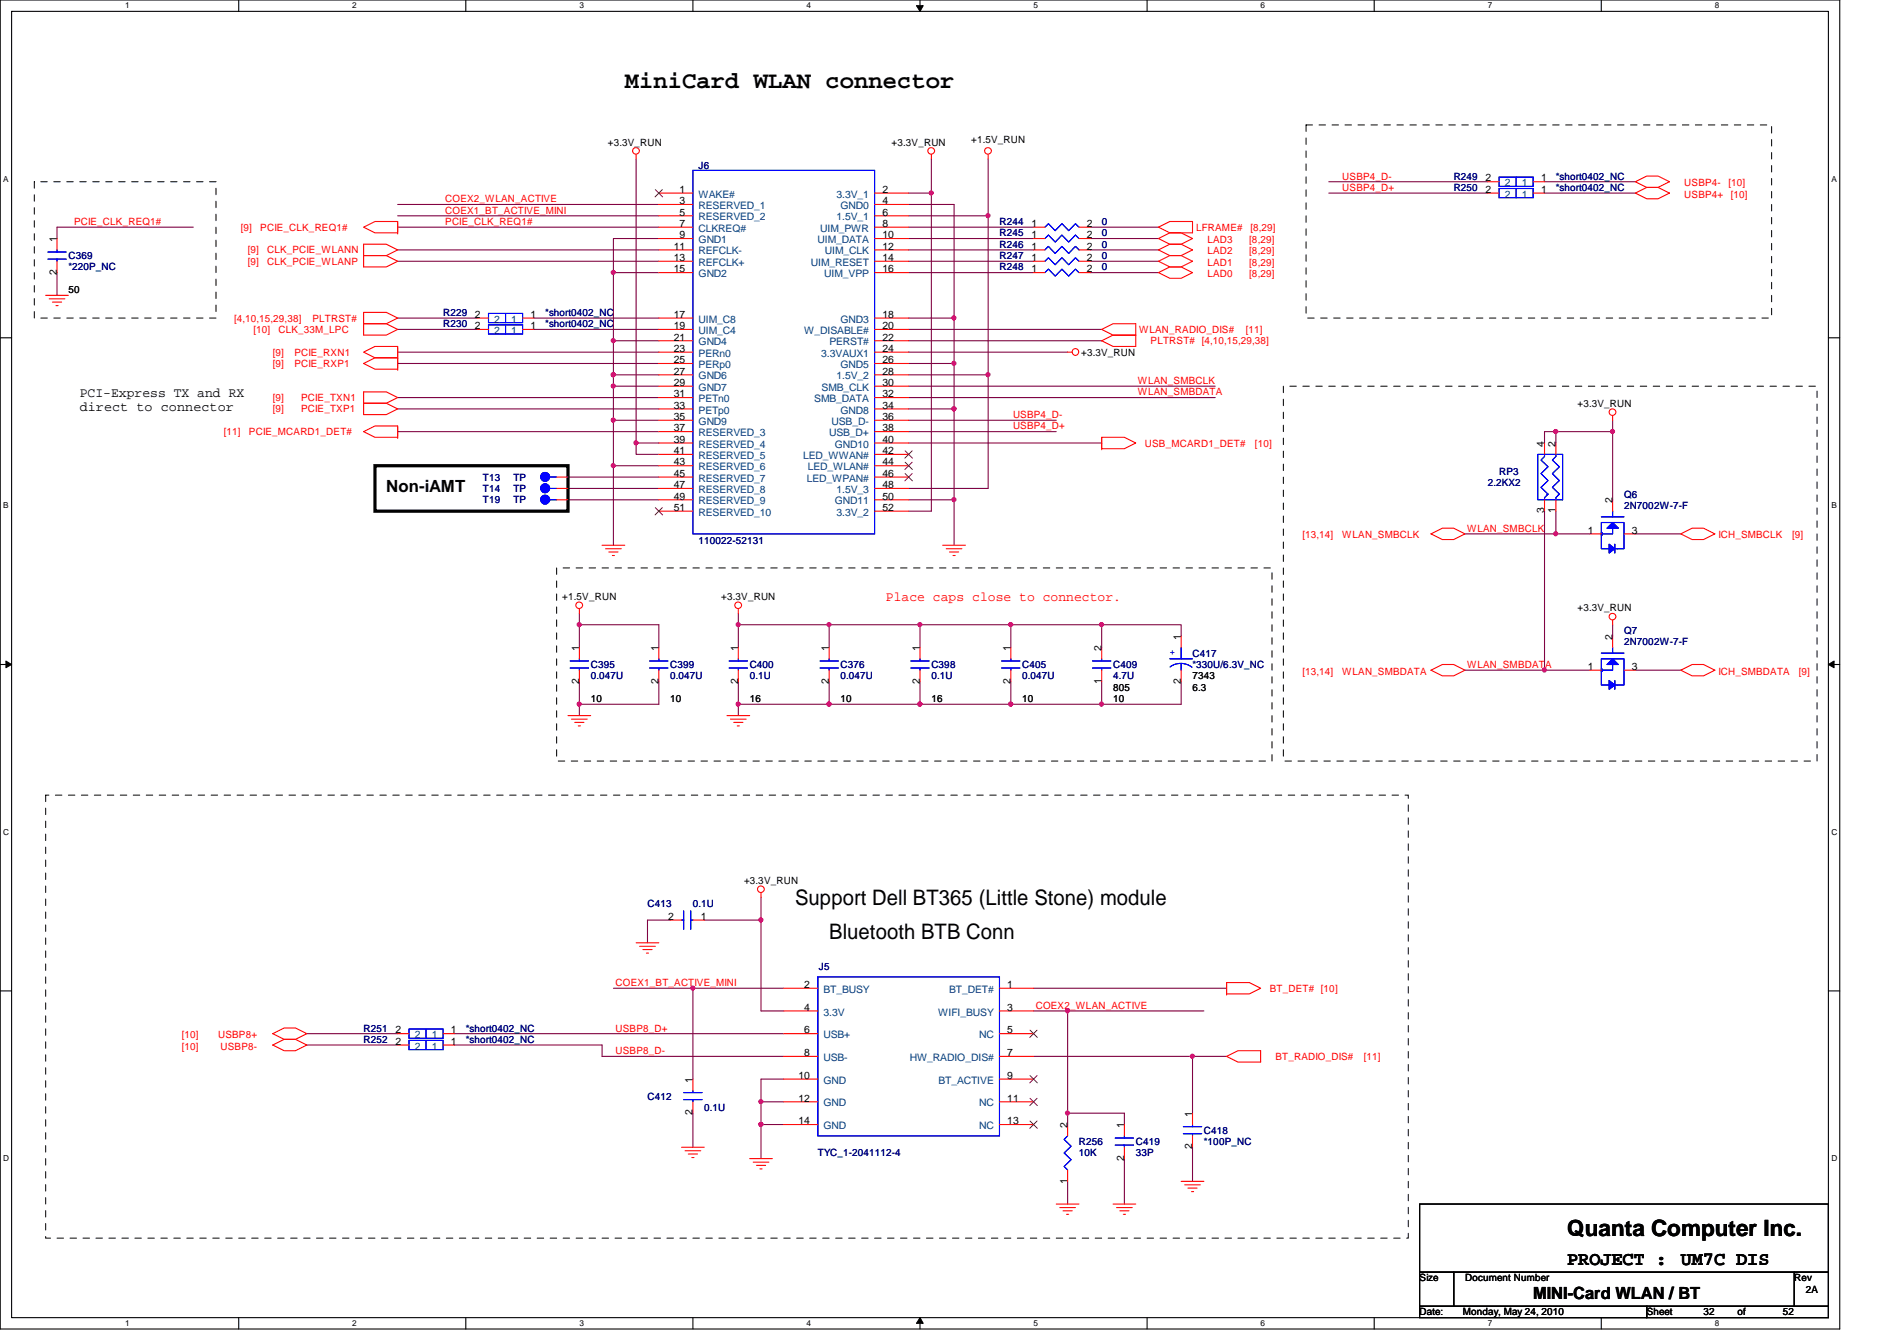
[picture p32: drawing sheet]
<svg xmlns="http://www.w3.org/2000/svg" width="297mm" height="210mm" viewBox="0 0 297 210" stroke-linecap="round" stroke-linejoin="round" font-family="sans-serif">
<defs><g id="words">
<text font-size="3.7" x="97.8" y="13.8">MiniCard WLAN connector</text>
<text font-size="3.5" x="245.4" y="193.5">Quanta Computer Inc.</text>
<g font-size="3.3">
<text x="124.5" y="141.7">Support Dell BT365 (Little Stone) module</text>
<text x="129.8" y="147">Bluetooth BTB Conn</text>
</g>
<g font-size="3">
<text x="245.4" y="198.1">PROJECT :</text>
<text x="263.2" y="198.1">UM7C DIS</text>
</g>
<g font-size="2.6">
<text x="60.5" y="77.1">Non-iAMT</text>
<text x="240.1" y="203.3">MINI-Card WLAN / BT</text>
</g>
<g font-size="2.1">
<text x="12.5" y="62.1">PCI-Express TX and RX</text>
<text x="12.5" y="64.3">direct to connector</text>
</g>
<text font-size="2.1" fill="#f00" x="138.7" y="94.1">Place caps close to connector.</text>
<g font-size="1.6">
<text x="95.2" y="22.8">+3.3V_RUN</text>
<text x="139.6" y="22.8">+3.3V_RUN</text>
<text x="152.1" y="22.4">+1.5V_RUN</text>
<text x="232.6" y="28.4">2</text>
<text x="241.3" y="28.4">1</text>
<text x="106.4" y="30.2">1</text>
<text x="106.4" y="32">3</text>
<text x="106.4" y="33.7">5</text>
<text x="106.4" y="35.5">7</text>
<text x="138.2" y="35.5">8</text>
<text x="138.2" y="30.2">2</text>
<text x="138.2" y="33.7">6</text>
<text x="138.2" y="32">4</text>
<text x="161.5" y="35.5">1</text>
<text x="170.2" y="35.5">2</text>
<text x="232.6" y="30.2">2</text>
<text x="241.3" y="30.2">1</text>
<text x="8.9" y="37.9" transform="rotate(-90 8.9 37.9)">1</text>
<text x="105.5" y="39.1">11</text>
<text x="105.5" y="40.9">13</text>
<text x="106.4" y="37.3">9</text>
<text x="138.2" y="39.1">12</text>
<text x="138.2" y="40.9">14</text>
<text x="138.2" y="37.3">10</text>
<text x="161.5" y="39.1">1</text>
<text x="161.5" y="37.3">1</text>
<text x="161.5" y="40.9">1</text>
<text x="170.2" y="39.1">2</text>
<text x="170.2" y="37.3">2</text>
<text x="170.2" y="40.9">2</text>
<text x="8.9" y="43" transform="rotate(-90 8.9 43)">2</text>
<text x="10.7" y="45.9">50</text>
<text x="105.5" y="42.6">15</text>
<text x="138.2" y="42.6">16</text>
<text x="161.5" y="42.6">1</text>
<text x="170.2" y="42.6">2</text>
<text x="74.4" y="49.7">2</text>
<text x="74.4" y="51.5">2</text>
<text x="83.1" y="49.7">1</text>
<text x="83.1" y="51.5">1</text>
<text x="105.5" y="49.7">17</text>
<text x="105.5" y="51.5">19</text>
<text x="105.5" y="53.3">21</text>
<text x="138.2" y="53.3">22</text>
<text x="138.2" y="49.7">18</text>
<text x="138.2" y="51.5">20</text>
<text x="105.5" y="55.1">23</text>
<text x="105.5" y="56.9">25</text>
<text x="105.5" y="58.6">27</text>
<text x="138.2" y="58.6">28</text>
<text x="138.2" y="56.9">26</text>
<text x="138.2" y="55.1">24</text>
<text x="169.3" y="55.7">+3.3V_RUN</text>
<text x="105.5" y="60.4">29</text>
<text x="105.5" y="62.2">31</text>
<text x="105.5" y="64">33</text>
<text x="105.5" y="65.7">35</text>
<text x="138.2" y="65.7">36</text>
<text x="138.2" y="60.4">30</text>
<text x="138.2" y="64">34</text>
<text x="138.2" y="62.2">32</text>
<text x="247" y="63.7">+3.3V_RUN</text>
<text x="105.5" y="67.5">37</text>
<text x="105.5" y="69.3">39</text>
<text x="105.5" y="71.1">41</text>
<text x="138.2" y="69.3">40</text>
<text x="138.2" y="67.5">38</text>
<text x="138.2" y="71.1">42</text>
<text x="241.8" y="69.9" transform="rotate(-90 241.8 69.9)">4</text>
<text x="243.6" y="69.9" transform="rotate(-90 243.6 69.9)">2</text>
<text x="105.5" y="72.9">43</text>
<text x="105.5" y="74.6">45</text>
<text x="105.5" y="76.4">47</text>
<text x="138.2" y="74.6">46</text>
<text x="138.2" y="76.4">48</text>
<text x="138.2" y="72.9">44</text>
<text x="105.5" y="78.2">49</text>
<text x="105.5" y="80">51</text>
<text x="138.2" y="78.2">50</text>
<text x="138.2" y="80">52</text>
<text x="241.8" y="80.3" transform="rotate(-90 241.8 80.3)">3</text>
<text x="243.6" y="80.3" transform="rotate(-90 243.6 80.3)">1</text>
<text x="248.6" y="83.5">1</text>
<text x="252.5" y="78.8" transform="rotate(-90 252.5 78.8)">2</text>
<text x="255.5" y="83.5">3</text>
<text x="88.1" y="93.9">+1.5V_RUN</text>
<text x="112.9" y="93.9">+3.3V_RUN</text>
<text x="247" y="95.7">+3.3V_RUN</text>
<text x="90.7" y="101.9" transform="rotate(-90 90.7 101.9)">1</text>
<text x="103.1" y="101.9" transform="rotate(-90 103.1 101.9)">1</text>
<text x="115.6" y="101.9" transform="rotate(-90 115.6 101.9)">1</text>
<text x="129.8" y="101.9" transform="rotate(-90 129.8 101.9)">1</text>
<text x="144" y="101.9" transform="rotate(-90 144 101.9)">1</text>
<text x="158.2" y="101.9" transform="rotate(-90 158.2 101.9)">1</text>
<text x="172.5" y="101.9" transform="rotate(-90 172.5 101.9)">2</text>
<text x="184.9" y="100.1" transform="rotate(-90 184.9 100.1)">1</text>
<text x="252.5" y="100.1" transform="rotate(-90 252.5 100.1)">2</text>
<text x="90.7" y="107" transform="rotate(-90 90.7 107)">2</text>
<text x="103.1" y="107" transform="rotate(-90 103.1 107)">2</text>
<text x="115.6" y="107" transform="rotate(-90 115.6 107)">2</text>
<text x="129.8" y="107" transform="rotate(-90 129.8 107)">2</text>
<text x="144" y="107" transform="rotate(-90 144 107)">2</text>
<text x="158.2" y="107" transform="rotate(-90 158.2 107)">2</text>
<text x="172.5" y="107" transform="rotate(-90 172.5 107)">1</text>
<text x="184.9" y="107" transform="rotate(-90 184.9 107)">2</text>
<text x="186.7" y="106.3">7343</text>
<text x="248.6" y="104.9">1</text>
<text x="255.5" y="104.9">3</text>
<text x="92.5" y="109.9">10</text>
<text x="104.9" y="109.9">10</text>
<text x="117.4" y="109.9">16</text>
<text x="131.6" y="109.9">10</text>
<text x="145.8" y="109.9">16</text>
<text x="160.1" y="109.9">10</text>
<text x="174.3" y="109.9">10</text>
<text x="174.3" y="108.1">805</text>
<text x="186.7" y="108.1">6.3</text>
<text x="104.6" y="144">2</text>
<text x="109.7" y="144">1</text>
<text x="116.5" y="138.3">+3.3V_RUN</text>
<text x="125.9" y="154.6">2</text>
<text x="157.7" y="154.6">1</text>
<text x="61.9" y="161.8">2</text>
<text x="70.6" y="161.8">1</text>
<text x="125.9" y="158.2">4</text>
<text x="125.9" y="161.8">6</text>
<text x="157.7" y="161.8">5</text>
<text x="157.7" y="158.2">3</text>
<text x="61.9" y="163.5">2</text>
<text x="70.6" y="163.5">1</text>
<text x="125.9" y="165.3">8</text>
<text x="157.7" y="165.3">7</text>
<text x="108.5" y="169.5" transform="rotate(-90 108.5 169.5)">1</text>
<text x="125" y="168.9">10</text>
<text x="125" y="172.4">12</text>
<text x="157.7" y="172.4">11</text>
<text x="157.7" y="168.9">9</text>
<text x="108.5" y="174.6" transform="rotate(-90 108.5 174.6)">2</text>
<text x="125" y="176">14</text>
<text x="157.7" y="176">13</text>
<text x="167.1" y="176.6" transform="rotate(-90 167.1 176.6)">2</text>
<text x="176" y="176.6" transform="rotate(-90 176 176.6)">1</text>
<text x="186.7" y="179.9" transform="rotate(-90 186.7 179.9)">2</text>
<text x="186.7" y="174.8" transform="rotate(-90 186.7 174.8)">1</text>
<text x="167.1" y="185.3" transform="rotate(-90 167.1 185.3)">1</text>
<text x="176" y="181.7" transform="rotate(-90 176 181.7)">2</text>
<text x="222.3" y="200.6">Size</text>
<text x="229.4" y="200.6">Document Number</text>
<text x="281" y="200.6">Rev</text>
<text x="282.7" y="202.4">2A</text>
<text x="222.3" y="205.9">Date:</text>
<text x="229.1" y="205.9">Monday, May 24, 2010</text>
<text x="257.8" y="205.9">Sheet</text>
<text x="266.7" y="205.9">32</text>
<text x="272.1" y="205.9">of</text>
<text x="279.2" y="205.9">52</text>
</g>
<g font-size="1.6" fill="#000080">
<text x="109.4" y="26.5">J6</text>
<text x="227.6" y="29.9">R250</text>
<text x="227.6" y="28.1">R249</text>
<text x="243.6" y="29.9">*short0402_NC</text>
<text x="243.6" y="28.1">*short0402_NC</text>
<text x="156.5" y="35.2">R244</text>
<text x="172.5" y="35.2">0</text>
<text x="10.7" y="40.6">C369</text>
<text x="156.5" y="38.8">R246</text>
<text x="156.5" y="37">R245</text>
<text x="156.5" y="40.6">R247</text>
<text x="172.5" y="38.8">0</text>
<text x="172.5" y="37">0</text>
<text x="172.5" y="40.6">0</text>
<text x="10.7" y="42.3">*220P_NC</text>
<text x="156.5" y="42.3">R248</text>
<text x="172.5" y="42.3">0</text>
<text x="69.4" y="49.4">R229</text>
<text x="69.4" y="51.2">R230</text>
<text x="85.4" y="49.4">*short0402_NC</text>
<text x="85.4" y="51.2">*short0402_NC</text>
<text x="75.6" y="77">T14</text>
<text x="75.6" y="75.2">T13</text>
<text x="80.4" y="77">TP</text>
<text x="80.4" y="75.2">TP</text>
<text x="233" y="76.1">2.2KX2</text>
<text x="234.7" y="74.3">RP3</text>
<text x="254.3" y="77.9">Q6</text>
<text x="75.6" y="78.8">T19</text>
<text x="80.4" y="78.8">TP</text>
<text x="254.3" y="79.7">2N7002W-7-F</text>
<text x="109.4" y="85.2">110022-52131</text>
<text x="254.3" y="99.2">Q7</text>
<text x="254.3" y="101">2N7002W-7-F</text>
<text x="92.5" y="104.6">C395</text>
<text x="92.5" y="106.3">0.047U</text>
<text x="104.9" y="104.6">C399</text>
<text x="104.9" y="106.3">0.047U</text>
<text x="117.4" y="104.6">C400</text>
<text x="117.4" y="106.3">0.1U</text>
<text x="131.6" y="104.6">C376</text>
<text x="131.6" y="106.3">0.047U</text>
<text x="145.8" y="104.6">C398</text>
<text x="145.8" y="106.3">0.1U</text>
<text x="160.1" y="104.6">C405</text>
<text x="160.1" y="106.3">0.047U</text>
<text x="174.3" y="104.6">C409</text>
<text x="174.3" y="106.3">4.7U</text>
<text x="186.7" y="102.8">C417</text>
<text x="186.7" y="104.6">*330U/6.3V_NC</text>
<text x="101.4" y="141.9">C413</text>
<text x="108.5" y="141.9">0.1U</text>
<text x="128.2" y="151.8">J5</text>
<text x="56.9" y="161.5">R251</text>
<text x="72.9" y="161.5">*short0402_NC</text>
<text x="56.9" y="163.2">R252</text>
<text x="72.9" y="163.2">*short0402_NC</text>
<text x="101.4" y="172.1">C412</text>
<text x="110.3" y="173.9">0.1U</text>
<text x="168.9" y="179.2">R256</text>
<text x="177.8" y="179.2">C419</text>
<text x="188.5" y="177.5">C418</text>
<text x="188.5" y="179.2">*100P_NC</text>
<text x="128.1" y="181">TYC_1-2041112-4</text>
<text x="168.9" y="181">10K</text>
<text x="177.8" y="181">33P</text>
</g>
<g font-size="1.6" fill="#f00">
<text x="210.2" y="29.9">USBP4_D+</text>
<text x="210.2" y="28.1">USBP4_D-</text>
<text x="263.7" y="29.2">USBP4-</text>
<text x="270.6" y="29.2">[10]</text>
<text x="11.6" y="35.2">PCIE_CLK_REQ1#</text>
<text x="69.7" y="35.2">PCIE_CLK_REQ1#</text>
<text x="69.7" y="33.4">COEX1_BT_ACTIVE_MINI</text>
<text x="69.7" y="31.7">COEX2_WLAN_ACTIVE</text>
<text x="263.7" y="30.9">USBP4+</text>
<text x="271" y="30.9">[10]</text>
<text x="37.7" y="36.1">[9]</text>
<text x="38.8" y="39.7">[9]</text>
<text x="38.8" y="41.4">[9]</text>
<text x="40.8" y="36.1">PCIE_CLK_REQ1#</text>
<text x="41.8" y="39.7">CLK_PCIE_WLANN</text>
<text x="41.8" y="41.4">CLK_PCIE_WLANP</text>
<text x="187.3" y="36.1">LFRAME#</text>
<text x="189.1" y="38.1">LAD3</text>
<text x="189.1" y="39.8">LAD2</text>
<text x="189.1" y="41.6">LAD1</text>
<text x="195.6" y="38.1">[8,29]</text>
<text x="195.6" y="39.8">[8,29]</text>
<text x="195.6" y="41.6">[8,29]</text>
<text x="195.8" y="36.1">[8,29]</text>
<text x="189.1" y="43.4">LAD0</text>
<text x="195.6" y="43.4">[8,29]</text>
<text x="36.7" y="50.3">[4,10,15,29,38]</text>
<text x="39.7" y="52.1">[10]</text>
<text x="43.6" y="52.1">CLK_33M_LPC</text>
<text x="48.9" y="50.3">PLTRST#</text>
<text x="178.4" y="52.1">WLAN_RADIO_DIS#</text>
<text x="180.2" y="53.9">PLTRST# [4,10,15,29,38]</text>
<text x="195.1" y="52.1">[11]</text>
<text x="42.7" y="57.4">[9]</text>
<text x="42.7" y="55.7">[9]</text>
<text x="46.1" y="57.4">PCIE_RXP1</text>
<text x="46.1" y="55.7">PCIE_RXN1</text>
<text x="42.7" y="62.8">[9]</text>
<text x="42.7" y="64.6">[9]</text>
<text x="47.2" y="62.8">PCIE_TXN1</text>
<text x="47.2" y="64.6">PCIE_TXP1</text>
<text x="158.6" y="65.4">USBP4_D-</text>
<text x="178.2" y="60.1">WLAN_SMBCLK</text>
<text x="178.2" y="61.9">WLAN_SMBDATA</text>
<text x="35" y="68.1">[11]</text>
<text x="39" y="68.1">PCIE_MCARD1_DET#</text>
<text x="158.6" y="67.2">USBP4_D+</text>
<text x="179.3" y="69.9">USB_MCARD1_DET#</text>
<text x="196.5" y="69.9">[10]</text>
<text x="229.7" y="83.2">WLAN_SMBCLK</text>
<text x="204" y="84.3">[13,14]</text>
<text x="210.2" y="84.3">WLAN_SMBCLK</text>
<text x="269.1" y="84.3">ICH_SMBCLK</text>
<text x="280.6" y="84.3">[9]</text>
<text x="204" y="105.6">[13,14]</text>
<text x="210.2" y="105.6">WLAN_SMBDATA</text>
<text x="229.7" y="104.6">WLAN_SMBDATA</text>
<text x="269.1" y="105.6">ICH_SMBDATA</text>
<text x="281.7" y="105.6">[9]</text>
<text x="96.4" y="154.3">COEX1_BT_ACTIVE_MINI</text>
<text x="198.8" y="155.2">BT_DET# [10]</text>
<text x="96.4" y="161.5">USBP8_D+</text>
<text x="162.2" y="157.9">COEX2_WLAN_ACTIVE</text>
<text x="28.5" y="164.3">[10]</text>
<text x="28.5" y="162.5">[10]</text>
<text x="34.2" y="162.5">USBP8+</text>
<text x="34.5" y="164.3">USBP8-</text>
<text x="96.4" y="165">USBP8_D-</text>
<text x="199.7" y="165.9">BT_RADIO_DIS#</text>
<text x="213.6" y="165.9">[11]</text>
</g>
<g font-size="1.6" fill="#004080">
<text x="235.6" y="29.2">2</text>
<text x="238.3" y="29.2">1</text>
<text x="109.4" y="30.9">WAKE#</text>
<text x="109.4" y="32.7">RESERVED_1</text>
<text x="109.4" y="34.5">RESERVED_2</text>
<text x="131" y="30.9">3.3V_1</text>
<text x="131" y="34.5">1.5V_1</text>
<text x="131.6" y="32.7">GND0</text>
<text x="235.6" y="30.9">2</text>
<text x="238.3" y="30.9">1</text>
<text x="109.4" y="36.3">CLKREQ#</text>
<text x="109.4" y="38.1">GND1</text>
<text x="109.4" y="39.8">REFCLK-</text>
<text x="109.4" y="41.6">REFCLK+</text>
<text x="127" y="41.6">UIM_RESET</text>
<text x="128" y="38.1">UIM_DATA</text>
<text x="128.4" y="36.3">UIM_PWR</text>
<text x="129.2" y="39.8">UIM_CLK</text>
<text x="109.4" y="43.4">GND2</text>
<text x="129.1" y="43.4">UIM_VPP</text>
<text x="77.4" y="50.5">2</text>
<text x="77.4" y="52.3">2</text>
<text x="80" y="50.5">1</text>
<text x="80" y="52.3">1</text>
<text x="109.4" y="50.5">UIM_C8</text>
<text x="109.4" y="52.3">UIM_C4</text>
<text x="125.9" y="52.3">W_DISABLE#</text>
<text x="131.6" y="50.5">GND3</text>
<text x="109.4" y="54.1">GND4</text>
<text x="109.4" y="55.8">PERn0</text>
<text x="109.4" y="57.6">PERp0</text>
<text x="109.4" y="59.4">GND6</text>
<text x="128.6" y="55.8">3.3VAUX1</text>
<text x="129.9" y="54.1">PERST#</text>
<text x="131" y="59.4">1.5V_2</text>
<text x="131.6" y="57.6">GND5</text>
<text x="109.4" y="61.2">GND7</text>
<text x="109.4" y="62.9">PETn0</text>
<text x="109.4" y="64.7">PETp0</text>
<text x="127.5" y="62.9">SMB_DATA</text>
<text x="128.6" y="61.2">SMB_CLK</text>
<text x="131.6" y="64.7">GND8</text>
<text x="109.4" y="66.5">GND9</text>
<text x="109.4" y="68.3">RESERVED_3</text>
<text x="109.4" y="70.1">RESERVED_4</text>
<text x="109.4" y="71.8">RESERVED_5</text>
<text x="125.8" y="71.8">LED_WWAN#</text>
<text x="129.8" y="68.3">USB_D+</text>
<text x="130.2" y="66.5">USB_D-</text>
<text x="130.7" y="70.1">GND10</text>
<text x="109.4" y="73.6">RESERVED_6</text>
<text x="109.4" y="75.4">RESERVED_7</text>
<text x="109.4" y="77.2">RESERVED_8</text>
<text x="126.3" y="75.4">LED_WPAN#</text>
<text x="126.5" y="73.6">LED_WLAN#</text>
<text x="131" y="77.2">1.5V_3</text>
<text x="109.4" y="79">RESERVED_9</text>
<text x="109.4" y="80.7">RESERVED_10</text>
<text x="130.7" y="79">GND11</text>
<text x="131" y="80.7">3.3V_2</text>
<text x="128.9" y="155.4">BT_BUSY</text>
<text x="148.6" y="155.4">BT_DET#</text>
<text x="128.9" y="159">3.3V</text>
<text x="146.9" y="159">WIFI_BUSY</text>
<text x="64.9" y="164.3">2</text>
<text x="64.9" y="162.5">2</text>
<text x="67.6" y="164.3">1</text>
<text x="67.6" y="162.5">1</text>
<text x="128.9" y="162.5">USB+</text>
<text x="128.9" y="166.1">USB-</text>
<text x="142.4" y="166.1">HW_RADIO_DIS#</text>
<text x="153.3" y="162.5">NC</text>
<text x="128.9" y="169.6">GND</text>
<text x="128.9" y="173.2">GND</text>
<text x="146.9" y="169.6">BT_ACTIVE</text>
<text x="153.3" y="173.2">NC</text>
<text x="128.9" y="176.7">GND</text>
<text x="153.3" y="176.7">NC</text>
</g>
<text font-size="1.6" fill="#00f" x="183.2" y="102.6">+</text>
<g font-size="1.3">
<text x="19.6" y="1.3">1</text>
<text x="55.2" y="1.3">2</text>
<text x="90.7" y="1.3">3</text>
<text x="126.3" y="1.3">4</text>
<text x="161.8" y="1.3">5</text>
<text x="197.4" y="1.3">6</text>
<text x="233" y="1.3">7</text>
<text x="268.5" y="1.3">8</text>
<text x=".5" y="28.4">A</text>
<text x="286.8" y="28.4">A</text>
<text x=".5" y="79.5">B</text>
<text x="286.8" y="79.5">B</text>
<text x=".5" y="130.7">C</text>
<text x="286.8" y="130.7">C</text>
<text x=".5" y="181.8">D</text>
<text x="286.8" y="181.8">D</text>
<text x="19.6" y="207.6">1</text>
<text x="55.2" y="207.6">2</text>
<text x="90.7" y="207.6">3</text>
<text x="126.3" y="207.6">4</text>
<text x="161.8" y="207.6">5</text>
<text x="197.4" y="207.6">6</text>
<text x="233" y="207.6">7</text>
<text x="268.5" y="207.6">8</text>
</g>
</g></defs>
<path d="M0 0h288.1v208h-288.1zM1.8 1.8h284.5v204.4h-284.5z" fill="none" stroke="#000" stroke-width=".17"/>
<g fill="#fff">
<path d="M19.6 .2h.7v1.4h-.7z"/>
<path d="M19.6 206.4h.7v1.4h-.7z"/>
</g>
<path d="M37.4 0v1.8M37.4 206.2v1.8" fill="none" stroke="#000" stroke-width=".17"/>
<g fill="#fff">
<path d="M55.2 .2h.6v1.4h-.6z"/>
<path d="M55.2 206.4h.6v1.4h-.6z"/>
</g>
<path d="M72.9 0v1.8M72.9 206.2v1.8" fill="none" stroke="#000" stroke-width=".17"/>
<g fill="#fff">
<path d="M90.7 .2h.7v1.4h-.7z"/>
<path d="M90.7 206.4h.7v1.4h-.7z"/>
</g>
<path d="M108.5 0v1.8M108.5 206.2v1.8" fill="none" stroke="#000" stroke-width=".17"/>
<g fill="#fff">
<path d="M126.3 .2h.7v1.4h-.7z"/>
<path d="M126.3 206.4h.7v1.4h-.7z"/>
</g>
<path d="M144.1 0v1.8M144.1 206.2v1.8" fill="none" stroke="#000" stroke-width=".17"/>
<path d="M143.5 .9h1.1l-.5 .9zM144.1 206.2l.5 .9h-1.1z" fill="#000"/>
<path d="M143.5 .9h1.1l-.5 .9zM144.1 206.2l.5 .9h-1.1z" fill="none" stroke="#000" stroke-width=".16"/>
<g fill="#fff">
<path d="M161.8 .2h.7v1.4h-.7z"/>
<path d="M161.8 206.4h.7v1.4h-.7z"/>
</g>
<path d="M179.6 0v1.8M179.6 206.2v1.8" fill="none" stroke="#000" stroke-width=".17"/>
<g fill="#fff">
<path d="M197.4 .2h.7v1.4h-.7z"/>
<path d="M197.4 206.4h.7v1.4h-.7z"/>
</g>
<path d="M215.2 0v1.8M215.2 206.2v1.8" fill="none" stroke="#000" stroke-width=".17"/>
<g fill="#fff">
<path d="M233 .2h.6v1.4h-.6z"/>
<path d="M233 206.4h.6v1.4h-.6z"/>
</g>
<path d="M250.7 0v1.8M250.7 206.2v1.8" fill="none" stroke="#000" stroke-width=".17"/>
<g fill="#fff">
<path d="M268.5 .2h.7v1.4h-.7z"/>
<path d="M268.5 206.4h.7v1.4h-.7z"/>
<path d="M.5 27.3h.8v1.4h-.8z"/>
<path d="M286.8 27.3h.8v1.4h-.8z"/>
<path d="M.5 78.4h.8v1.4h-.8z"/>
<path d="M286.8 78.4h.8v1.4h-.8z"/>
</g>
<path d="M0 52.9h1.8M286.3 52.9h1.8" fill="none" stroke="#000" stroke-width=".17"/>
<g fill="#fff">
<path d="M.5 129.5h.9v1.4h-.9z"/>
<path d="M286.8 129.5h.9v1.4h-.9z"/>
</g>
<path d="M0 104h1.8M286.3 104h1.8" fill="none" stroke="#000" stroke-width=".17"/>
<path d="M.9 103.5l.9 .5-.9 .5zM286.3 104l.9-.5v1z" fill="#000"/>
<path d="M.9 103.5l.9 .5-.9 .5zM286.3 104l.9-.5v1z" fill="none" stroke="#000" stroke-width=".16"/>
<g fill="#fff">
<path d="M.5 180.6h.9v1.4h-.9z"/>
<path d="M286.8 180.6h.9v1.4h-.9z"/>
</g>
<path d="M0 155.1h1.8M286.3 155.1h1.8" fill="none" stroke="#000" stroke-width=".17"/>
<g fill="none" stroke="#800040" stroke-width=".17">
<path d="M30.3 35.6h-21.4v1.7M62.3 35.6h40.9M62.3 33.8h40.9M142.3 39.1h19.5M142.3 35.6h19.5M142.3 37.3h19.5M170.7 37.3h10.7M170.7 35.6h10.7M170.7 39.1h10.7M208.1 28.4h24.9M208.1 30.2h24.9M241.8 30.2h14.3"/>
<path d="M241.8 28.4h14.3M8.9 42.7v3.5M62.3 55.1h40.9M142.3 40.9h19.5M142.3 42.7h19.5M170.7 40.9h10.7M170.7 42.7h10.7M62.3 64h40.9M62.3 62.2h40.9M99.6 69.3v1.8h3.6M142.3 78.2h7.1M90.7 110.2v1.8"/>
<path d="M172.5 106.7v3.5M161.8 154.7h30.3"/>
</g>
<circle cx="172.5" cy="110.2" r=".32" fill="#f0f"/>
<circle cx="172.5" cy="110.2" r=".32" fill="none" stroke="#f0f" stroke-width=".17"/>
<path d="M62.3 32h40.9M142.3 65.8h23.1M142.3 67.6h23.1M252.5 67.6v10.6M172.5 110.2h12.5" fill="none" stroke="#800040" stroke-width=".17"/>
<circle cx="252.5" cy="67.5" r=".32" fill="#f0f"/>
<circle cx="252.5" cy="67.5" r=".32" fill="none" stroke="#f0f" stroke-width=".17"/>
<path d="M241.8 67.6v1.7M229.4 83.6h14.2M241.8 80v24.9" fill="none" stroke="#800040" stroke-width=".17"/>
<circle cx="243.6" cy="83.5" r=".32" fill="#f0f"/>
<circle cx="243.6" cy="83.5" r=".32" fill="none" stroke="#f0f" stroke-width=".17"/>
<path d="M243.6 67.6h8.9" fill="none" stroke="#800040" stroke-width=".17"/>
<circle cx="243.6" cy="67.5" r=".32" fill="#f0f"/>
<circle cx="243.6" cy="67.5" r=".32" fill="none" stroke="#f0f" stroke-width=".17"/>
<path d="M243.6 67.6v1.7M252.5 65.8v1.8M90.7 97.8h12.5M252.5 97.8v1.8M256.1 83.6h7.1" fill="none" stroke="#800040" stroke-width=".17"/>
<circle cx="90.7" cy="97.8" r=".32" fill="#f0f"/>
<circle cx="90.7" cy="97.8" r=".32" fill="none" stroke="#f0f" stroke-width=".17"/>
<path d="M90.7 106.7v3.5" fill="none" stroke="#800040" stroke-width=".17"/>
<circle cx="90.7" cy="110.2" r=".32" fill="#f0f"/>
<circle cx="90.7" cy="110.2" r=".32" fill="none" stroke="#f0f" stroke-width=".17"/>
<path d="M62.3 56.9h40.9M142.3 64h7.1M103.2 97.8v3.5M103.2 106.7v3.5h-12.5M129.8 110.2h-14.2v1.8M158.3 110.2h14.2M185 106.7v3.5" fill="none" stroke="#800040" stroke-width=".17"/>
<circle cx="129.8" cy="110.2" r=".32" fill="#f0f"/>
<circle cx="129.8" cy="110.2" r=".32" fill="none" stroke="#f0f" stroke-width=".17"/>
<circle cx="115.6" cy="110.2" r=".32" fill="#f0f"/>
<circle cx="115.6" cy="110.2" r=".32" fill="none" stroke="#f0f" stroke-width=".17"/>
<path d="M144.1 110.2h14.2" fill="none" stroke="#800040" stroke-width=".17"/>
<circle cx="158.3" cy="110.2" r=".32" fill="#f0f"/>
<circle cx="158.3" cy="110.2" r=".32" fill="none" stroke="#f0f" stroke-width=".17"/>
<circle cx="144" cy="110.2" r=".32" fill="#f0f"/>
<circle cx="144" cy="110.2" r=".32" fill="none" stroke="#f0f" stroke-width=".17"/>
<path d="M129.8 110.2h14.3" fill="none" stroke="#800040" stroke-width=".17"/>
<circle cx="144" cy="110.2" r=".32" fill="#f0f"/>
<circle cx="144" cy="110.2" r=".32" fill="none" stroke="#f0f" stroke-width=".17"/>
<circle cx="129.8" cy="110.2" r=".32" fill="#f0f"/>
<circle cx="129.8" cy="110.2" r=".32" fill="none" stroke="#f0f" stroke-width=".17"/>
<path d="M62.3 67.6h40.9M115.6 97.8v3.5M129.8 97.8h14.3v3.5" fill="none" stroke="#800040" stroke-width=".17"/>
<circle cx="144" cy="97.8" r=".32" fill="#f0f"/>
<circle cx="144" cy="97.8" r=".32" fill="none" stroke="#f0f" stroke-width=".17"/>
<circle cx="129.8" cy="97.8" r=".32" fill="#f0f"/>
<circle cx="129.8" cy="97.8" r=".32" fill="none" stroke="#f0f" stroke-width=".17"/>
<path d="M115.6 96v1.8M129.8 97.8v3.5M158.3 97.8v3.5M158.3 106.7v3.5" fill="none" stroke="#800040" stroke-width=".17"/>
<circle cx="158.3" cy="110.2" r=".32" fill="#f0f"/>
<circle cx="158.3" cy="110.2" r=".32" fill="none" stroke="#f0f" stroke-width=".17"/>
<path d="M158.3 97.8h14.2" fill="none" stroke="#800040" stroke-width=".17"/>
<circle cx="172.5" cy="97.8" r=".32" fill="#f0f"/>
<circle cx="172.5" cy="97.8" r=".32" fill="none" stroke="#f0f" stroke-width=".17"/>
<circle cx="158.3" cy="97.8" r=".32" fill="#f0f"/>
<circle cx="158.3" cy="97.8" r=".32" fill="none" stroke="#f0f" stroke-width=".17"/>
<path d="M115.6 97.8h14.2" fill="none" stroke="#800040" stroke-width=".17"/>
<circle cx="115.6" cy="97.8" r=".32" fill="#f0f"/>
<circle cx="115.6" cy="97.8" r=".32" fill="none" stroke="#f0f" stroke-width=".17"/>
<path d="M149.4 78.2v7.1M115.6 106.7v3.5M129.8 106.7v3.5" fill="none" stroke="#800040" stroke-width=".17"/>
<circle cx="149.4" cy="78.2" r=".32" fill="#f0f"/>
<circle cx="149.4" cy="78.2" r=".32" fill="none" stroke="#f0f" stroke-width=".17"/>
<path d="M145.8 30.2v49.8" fill="none" stroke="#800040" stroke-width=".17"/>
<circle cx="145.8" cy="30.2" r=".32" fill="#f0f"/>
<circle cx="145.8" cy="30.2" r=".32" fill="none" stroke="#f0f" stroke-width=".17"/>
<path d="M145.8 24.9v5.3h-3.5M96.1 42.7h7.1M142.3 55.1h24.9" fill="none" stroke="#800040" stroke-width=".17"/>
<circle cx="96" cy="42.6" r=".32" fill="#f0f"/>
<circle cx="96" cy="42.6" r=".32" fill="none" stroke="#f0f" stroke-width=".17"/>
<g fill="none" stroke="#800040" stroke-width=".17">
<path d="M62.3 39.1h40.9M96.1 37.3v16M62.3 40.9h40.9M88.9 74.7h14.3M88.9 78.2h14.3M88.9 76.5h14.3M96.1 65.8v7.1M149.4 64v14.2M241.8 67.6h1.8M90.7 96v1.8M144.1 106.7v3.5M241.8 104.9h7.2"/>
<path d="M256.1 104.9h7.1"/>
</g>
<circle cx="149.4" cy="64" r=".32" fill="#f0f"/>
<circle cx="149.4" cy="64" r=".32" fill="none" stroke="#f0f" stroke-width=".17"/>
<path d="M96.1 58.7v1.8" fill="none" stroke="#800040" stroke-width=".17"/>
<circle cx="96" cy="58.6" r=".32" fill="#f0f"/>
<circle cx="96" cy="58.6" r=".32" fill="none" stroke="#f0f" stroke-width=".17"/>
<path d="M99.6 24.9v44.4h3.6M154.7 24.9v8.9M96.1 60.5v5.3M142.3 69.3h30.2M144.1 97.8h14.2" fill="none" stroke="#800040" stroke-width=".17"/>
<circle cx="99.6" cy="69.3" r=".32" fill="#f0f"/>
<circle cx="99.6" cy="69.3" r=".32" fill="none" stroke="#f0f" stroke-width=".17"/>
<path d="M96.1 72.9h7.1" fill="none" stroke="#800040" stroke-width=".17"/>
<circle cx="96" cy="72.9" r=".32" fill="#f0f"/>
<circle cx="96" cy="72.9" r=".32" fill="none" stroke="#f0f" stroke-width=".17"/>
<path d="M90.7 97.8v3.5M172.5 97.8v3.5M229.4 104.9h12.4" fill="none" stroke="#800040" stroke-width=".17"/>
<circle cx="241.8" cy="104.9" r=".32" fill="#f0f"/>
<circle cx="241.8" cy="104.9" r=".32" fill="none" stroke="#f0f" stroke-width=".17"/>
<path d="M142.3 32h7.1v17.8M142.3 49.8h7.1M142.3 51.6h30.2M149.4 49.8v7.1M172.5 97.8h12.5v1.8" fill="none" stroke="#800040" stroke-width=".17"/>
<circle cx="149.4" cy="49.8" r=".32" fill="#f0f"/>
<circle cx="149.4" cy="49.8" r=".32" fill="none" stroke="#f0f" stroke-width=".17"/>
<path d="M142.3 56.9h7.1v7.1" fill="none" stroke="#800040" stroke-width=".17"/>
<circle cx="149.4" cy="64" r=".32" fill="#f0f"/>
<circle cx="149.4" cy="64" r=".32" fill="none" stroke="#f0f" stroke-width=".17"/>
<circle cx="149.4" cy="56.9" r=".32" fill="#f0f"/>
<circle cx="149.4" cy="56.9" r=".32" fill="none" stroke="#f0f" stroke-width=".17"/>
<path d="M142.3 33.8h12.4v24.9" fill="none" stroke="#800040" stroke-width=".17"/>
<circle cx="154.7" cy="58.6" r=".32" fill="#f0f"/>
<circle cx="154.7" cy="58.6" r=".32" fill="none" stroke="#f0f" stroke-width=".17"/>
<circle cx="154.7" cy="33.8" r=".32" fill="#f0f"/>
<circle cx="154.7" cy="33.8" r=".32" fill="none" stroke="#f0f" stroke-width=".17"/>
<path d="M142.3 58.7h12.4v17.8h-12.4M96.1 65.8h7.1M142.3 80h3.5" fill="none" stroke="#800040" stroke-width=".17"/>
<circle cx="96" cy="65.8" r=".32" fill="#f0f"/>
<circle cx="96" cy="65.8" r=".32" fill="none" stroke="#f0f" stroke-width=".17"/>
<path d="M96.1 60.5h7.1" fill="none" stroke="#800040" stroke-width=".17"/>
<circle cx="96" cy="60.4" r=".32" fill="#f0f"/>
<circle cx="96" cy="60.4" r=".32" fill="none" stroke="#f0f" stroke-width=".17"/>
<path d="M103.2 53.3h-7.1v5.4h7.1M96.1 72.9v12.4" fill="none" stroke="#800040" stroke-width=".17"/>
<circle cx="96" cy="58.6" r=".32" fill="#f0f"/>
<circle cx="96" cy="58.6" r=".32" fill="none" stroke="#f0f" stroke-width=".17"/>
<circle cx="96" cy="53.3" r=".32" fill="#f0f"/>
<circle cx="96" cy="53.3" r=".32" fill="none" stroke="#f0f" stroke-width=".17"/>
<path d="M96.1 37.3h7.1M142.3 53.3h30.2M142.3 60.5h48M142.3 62.2h48M101.4 144v3.6M119.2 140.5v3.5h-8.9M119.2 172.5v3.5" fill="none" stroke="#800040" stroke-width=".17"/>
<circle cx="119.1" cy="176" r=".32" fill="#f0f"/>
<circle cx="119.1" cy="176" r=".32" fill="none" stroke="#f0f" stroke-width=".17"/>
<circle cx="119.1" cy="172.4" r=".32" fill="#f0f"/>
<circle cx="119.1" cy="172.4" r=".32" fill="none" stroke="#f0f" stroke-width=".17"/>
<path d="M101.4 144h3.5M94.3 165.4h28.4M119.2 168.9v3.6M119.2 176v5.4M161.8 165.4h24.9" fill="none" stroke="#800040" stroke-width=".17"/>
<circle cx="119.1" cy="176" r=".32" fill="#f0f"/>
<circle cx="119.1" cy="176" r=".32" fill="none" stroke="#f0f" stroke-width=".17"/>
<path d="M119.2 176h3.5M186.7 165.4h5.4" fill="none" stroke="#800040" stroke-width=".17"/>
<circle cx="186.7" cy="165.3" r=".32" fill="#f0f"/>
<circle cx="186.7" cy="165.3" r=".32" fill="none" stroke="#f0f" stroke-width=".17"/>
<path d="M108.5 154.7h14.2M119.2 158.2h3.5M188.5 158.2h-21.3v16M108.5 174.2v5.4M119.2 168.9h3.5M167.2 174.2h8.9v1.8M167.2 174.2v1.8M186.7 179.6v5.3M167.2 184.9v3.6M176.1 181.4v7.1" fill="none" stroke="#800040" stroke-width=".17"/>
<circle cx="167.1" cy="174.2" r=".32" fill="#f0f"/>
<circle cx="167.1" cy="174.2" r=".32" fill="none" stroke="#f0f" stroke-width=".17"/>
<circle cx="167.1" cy="158.2" r=".32" fill="#f0f"/>
<circle cx="167.1" cy="158.2" r=".32" fill="none" stroke="#f0f" stroke-width=".17"/>
<path d="M119.2 144v14.2M161.8 158.2h5.4M186.7 165.4v8.8" fill="none" stroke="#800040" stroke-width=".17"/>
<circle cx="119.1" cy="144" r=".32" fill="#f0f"/>
<circle cx="119.1" cy="144" r=".32" fill="none" stroke="#f0f" stroke-width=".17"/>
<path d="M108.5 154.7v14.2M119.2 172.5h3.5" fill="none" stroke="#800040" stroke-width=".17"/>
<circle cx="108.5" cy="154.7" r=".32" fill="#f0f"/>
<circle cx="108.5" cy="154.7" r=".32" fill="none" stroke="#f0f" stroke-width=".17"/>
<path d="M62.3 49.8h12.4M62.3 51.6h12.4M83.6 49.8h19.6M83.6 51.6h19.6M243.6 80v3.6h5.4M96.1 154.7h12.4M48 161.8h14.3M48 163.6h14.3M71.2 163.6h23.1v1.8M71.2 161.8h51.5" fill="none" stroke="#800040" stroke-width=".17"/>
<g fill="none" stroke="#f00" stroke-width=".17">
<path d="M56.9 38.2h3.6l1.8 .9-1.8 .9h-3.6zM62.3 34.8v1.8M62.3 36.3v-1.6h-3.6l-1.8 .9 1.8 .8h3.6M99.6 24.2v.7M145.8 24.2v.7M154.7 24.2v.7M181.4 37.3l1.8-.9h1.8l1.7 .9-1.7 .9h-1.8zM181.4 39.1l1.8-.9h1.8l1.7 .9-1.7 .9h-1.8zM181.4 35.6l1.8-.9h3.5v1.7h-3.5zM256.1 28.4l1.7-.8h1.8l1.8 .8-1.8 .9h-1.8zM256.1 30.2l1.7-.9h1.8l1.8 .9-1.8 .9h-1.8zM7.2 46.2h3.5"/>
<path d="M7.7 46.8h2.5M8.2 47.3h1.4M8.8 47.8h.3M56.9 40h3.6l1.8 .9-1.8 .9h-3.6zM56.9 50.7h3.6l1.8 .9-1.8 .9h-3.6zM56.9 48.9h3.6l1.8 .9-1.8 .9h-3.6zM62.3 54.4v3.6M62.3 56h-3.6l-1.8 .9 1.8 .9h3.6M62.3 56v1.6M62.3 55.8v-1.6h-3.6l-1.8 .9 1.8 .9h3.6M74.7 49.8h1.8M81.8 49.8h1.8"/>
<path d="M167.2 55.1h.7M172.5 53.3l1.8-.8h3.5v1.7h-3.5zM172.5 51.6l1.8-.9h3.5v1.8h-3.5zM181.4 40.9l1.8-.9h1.8l1.7 .9-1.7 .9h-1.8zM181.4 42.7l1.8-.9h1.8l1.7 .9-1.7 .9h-1.8zM56.9 63.1h3.6l1.8 .9-1.8 .9h-3.6zM56.9 61.3h3.6l1.8 .9-1.8 .9h-3.6zM62.3 66.8v1.8M62.3 68.3v-1.6h-3.6l-1.8 .9 1.8 .9h3.6M172.5 68.6v1.8M172.5 70.1v-1.6h3.6l1.7 .8-1.7 .9h-3.6M252.5 65.1v.7"/>
<path d="M90.7 95.3v.7M94.3 85.3h3.5M94.8 85.9h2.5M95.3 86.4h1.5M95.9 87h.3M115.6 95.3v.7M147.6 85.3h3.6M148.2 85.9h2.4M148.7 86.4h1.4M149.2 87h.4M224.1 83.6l1.7-.9h1.8l1.8 .9-1.8 .9h-1.8zM252.5 97.1v.7"/>
<path d="M263.2 83.6l1.8-.9h1.7l1.8 .9-1.8 .9h-1.7zM88.9 112h3.6M89.5 112.6h2.4M90 113.1h1.4M90.5 113.6h.4M103.2 101.3v1.8M103.2 104.9v1.8M113.8 112h3.6M114.4 112.6h2.4M114.9 113.1h1.4M115.4 113.6h.4M115.6 101.3v1.8"/>
<path d="M115.6 104.9v1.8M224.1 104.9l1.7-.9h1.8l1.8 .9-1.8 .9h-1.8zM263.2 104.9l1.8-.9h1.7l1.8 .9-1.8 .9h-1.7zM119.2 139.7v.8M99.6 147.6h3.6M100.2 148.1h2.4M100.7 148.6h1.4M101.2 149.2h.4M192.1 154v1.7M192.1 155.4v-1.6h3.5l1.8 .9-1.8 .9h-3.5M42.7 161.8l1.8-.9h1.8l1.7 .9-1.7 .9h-1.8zM42.7 163.6l1.8-.9h1.8l1.7 .9-1.7 .9h-1.8z"/>
<path d="M106.7 179.6h3.6M192.1 165.4l1.7-.9h3.6v1.7h-3.6zM107.3 180.1h2.4M107.8 180.6h1.4M108.3 181.2h.4M117.4 181.4h3.5M117.9 181.9h2.5M118.4 182.4h1.5M119 183h.3M165.4 188.5h3.5M165.9 189h2.5M166.5 189.5h1.4"/>
<path d="M167 190.1h.3M174.3 188.5h3.5M174.8 189h2.5M175.3 189.5h1.5M175.9 190.1h.3M185 184.9h3.5M185.5 185.5h2.5M186 186h1.4M186.6 186.5h.3"/>
<circle cx="99.6" cy="23.6" r=".52"/>
<circle cx="145.8" cy="23.6" r=".52"/>
<circle cx="154.7" cy="23.6" r=".52"/>
<circle cx="168.4" cy="55.1" r=".52"/>
<circle cx="252.5" cy="64.5" r=".52"/>
<circle cx="90.7" cy="94.7" r=".52"/>
<circle cx="115.6" cy="94.7" r=".52"/>
<circle cx="252.5" cy="96.5" r=".52"/>
<circle cx="119.1" cy="139.2" r=".52"/>
</g>
<path d="M222.3 188.5h64v10.6h-64zM222.3 199.1h5.3v5.4h-5.3zM227.6 199.1h53.4v5.4h-53.4zM281 199.1h5.3v5.4h-5.3zM222.3 204.5h35.5v1.7h-35.5zM257.8 204.5h28.5v1.7h-28.5z" fill="none" stroke="#000" stroke-width=".17"/>
<path d="M204.5 19.6h72.9v30.2h-72.9zM5.4 28.4h28.4v21.4h-28.4zM201 60.5h83.5v58.6h-83.5zM87.2 88.9h112v30.2h-112zM7.2 124.5h213.3v69.3h-213.3z" fill="none" stroke="#000" stroke-width=".16" stroke-dasharray="1 1 1 1 1 1 1 1"/>
<path d="M58.7 72.9h30.2v7.1h-30.2z" fill="none" stroke="#000" stroke-width=".51"/>
<path d="M76.5 49.1h5.3v1.4h-5.3zM79.2 49.1v1.4M101.7 103.5h2.9M101.7 104.6h2.9M103.2 103.1v.4M103.2 104.6v.3M114.2 103.5h2.8M114.2 104.6h2.8M115.6 103.1v.4M115.6 104.6v.3" fill="none" stroke="#00f" stroke-width=".17"/>
<path d="M252.5 103.1l.9 .9h-1.8z" fill="#00f"/>
<path d="M252.5 103.1l.9 .9h-1.8z" fill="none" stroke="#00f" stroke-width=".17"/>
<path d="M252 106.5l.9 .7-.9 .7z" fill="#00f"/>
<path d="M250.7 104.7h.2v.4h-.2v-.2v2.3h1.3M250.7 102.2h3.6M252 106.5l.9 .7-.9 .7zM252.5 101.3v.9M252.5 104v.9h-1.8v-1.8h3.6v4.1h-1.4M252.9 106.5v1.4" fill="none" stroke="#00f" stroke-width=".17"/>
<path d="M252.5 103.1l.9 .9h-1.8z" fill="#00f"/>
<path d="M252.5 103.1l.9 .9h-1.8z" fill="none" stroke="#00f" stroke-width=".17"/>
<path d="M252 106.5l.9 .7-.9 .7z" fill="#00f"/>
<path d="M250.7 104.7h.2v.4h-.2v-.2v2.3h1.3M250.7 102.2h3.6M252 106.5l.9 .7-.9 .7zM252.5 101.3v.9M252.5 104v.9h-1.8v-1.8h3.6v4.1h-1.4M252.9 106.5v1.4" fill="none" stroke="#00f" stroke-width=".17"/>
<path d="M252.5 99.6v1.7M249 104.9h1.7M254.3 104.9h1.8" fill="none" stroke="#f00" stroke-width=".17"/>
<circle cx="85.4" cy="76.4" r=".7" fill="#00f"/>
<g fill="none" stroke="#00f" stroke-width=".17">
<path d="M86.1 76.5h1.1"/>
<circle cx="85.4" cy="76.4" r=".7"/>
</g>
<circle cx="85.4" cy="76.4" r=".7" fill="#00f"/>
<g fill="none" stroke="#00f" stroke-width=".17">
<path d="M108.5 26.7h28.4v56.9h-28.4zM163.6 39.1l.6-.5 1 1.1 1.1-1.1 1 1.1 1.1-1.1 .5 .5M163.6 37.3l.6-.5 1 1.1 1.1-1.1 1 1.1 1.1-1.1 .5 .5M86.1 76.5h1.1M240.8 71.1h3.9v7.1h-3.9zM241.8 71.1v.4l-.5 .5 1.1 1.1-1.1 1 1.1 1.1-1.1 1.1 1.1 1-.6 .6v.3M242.4 77.3l-.2 .2M243.6 71.1v.4l-.5 .5 1.1 1.1-1.1 1 1.1 1.1-1.1 1.1 1.1 1-.6 .6v.3M244.2 77.3l-.2 .2M142.6 103.5h2.9M142.6 104.6h2.9M144.1 103.1v.4"/>
<path d="M144.1 104.6v.3M156.8 104.6h2.9M156.8 103.5h2.9M158.3 103.1v.4M158.3 104.6v.3"/>
<circle cx="85.4" cy="76.4" r=".7"/>
</g>
<g fill="none" stroke="#f00" stroke-width=".17">
<path d="M103.2 39.1h5.3M103.2 30.2h5.3M103.2 32h5.3M103.2 33.8h5.3M103.2 35.6h5.3M103.2 37.3h5.3M136.9 39.1h5.4M136.9 30.2h5.4M136.9 32h5.4M136.9 33.8h5.4M136.9 35.6h5.4M136.9 37.3h5.4"/>
<path d="M161.8 39.1h1.8M161.8 37.3h1.8M168.9 39.1h1.8M168.9 37.3h1.8M103.2 40.9h5.3M103.2 42.7h5.3M103.2 49.8h5.3M103.2 51.6h5.3M103.2 53.3h5.3M103.2 55.1h5.3M103.2 56.9h5.3M103.2 58.7h5.3"/>
<path d="M136.9 40.9h5.4M136.9 42.7h5.4M136.9 49.8h5.4M136.9 51.6h5.4M136.9 53.3h5.4M136.9 55.1h5.4M136.9 56.9h5.4M136.9 58.7h5.4M87.2 76.5h1.7M103.2 76.5h5.3M103.2 60.5h5.3M103.2 62.2h5.3"/>
<path d="M103.2 64h5.3M103.2 65.8h5.3M103.2 67.6h5.3M103.2 69.3h5.3M103.2 71.1h5.3M103.2 72.9h5.3M103.2 74.7h5.3M103.2 78.2h5.3M136.9 76.5h5.4M136.9 60.5h5.4M136.9 62.2h5.4M136.9 64h5.4"/>
<path d="M136.9 65.8h5.4M136.9 67.6h5.4M136.9 69.3h5.4M136.9 71.1h5.4M136.9 72.9h5.4M136.9 74.7h5.4M136.9 78.2h5.4M241.8 69.3v1.8M241.8 78.2v1.8M243.6 69.3v1.8M243.6 78.2v1.8M103.2 80h5.3"/>
<path d="M136.9 80h5.4M144.1 101.3v1.8M144.1 104.9v1.8M158.3 101.3v1.8M158.3 104.9v1.8"/>
</g>
<path d="M102.6 29.7l1.2 1.1M103.7 29.7l-1.1 1.1M102.6 79.5l1.2 1.1M103.7 79.5l-1.1 1.1M141.7 70.6l1.2 1.1M141.7 72.3l1.2 1.2M141.7 74.1l1.2 1.2M142.8 70.6l-1.1 1.1M142.8 72.3l-1.1 1.2M142.8 74.1l-1.1 1.2" fill="none" stroke="#804000" stroke-width=".16"/>
<circle cx="85.4" cy="74.6" r=".7" fill="#00f"/>
<g fill="none" stroke="#00f" stroke-width=".17">
<path d="M86.1 74.7h1.1"/>
<circle cx="85.4" cy="74.6" r=".7"/>
</g>
<circle cx="85.4" cy="74.6" r=".7" fill="#00f"/>
<g fill="none" stroke="#00f" stroke-width=".17">
<path d="M163.6 40.9l.6-.6 1 1.1 1.1-1.1 1 1.1 1.1-1.1 .5 .6M86.1 74.7h1.1M106.7 144h.4M107.1 142.6v2.9M108.2 144h.3M108.2 142.6v2.9M128.1 152.9h28.4v24.9h-28.4zM174.6 178.1h2.9M174.6 179.2h2.9M176.1 177.8v.3M176.1 179.2v.4"/>
<circle cx="85.4" cy="74.6" r=".7"/>
</g>
<g fill="none" stroke="#f00" stroke-width=".17">
<path d="M161.8 40.9h1.8M168.9 40.9h1.8M87.2 74.7h1.7M104.9 144h1.8M108.5 144h1.8M122.7 154.7h5.4M122.7 158.2h5.4M156.5 154.7h5.3M156.5 158.2h5.3M122.7 161.8h5.4M122.7 165.4h5.4M122.7 168.9h5.4"/>
<path d="M122.7 172.5h5.4M122.7 176h5.4M156.5 161.8h5.3M156.5 165.4h5.3M156.5 168.9h5.3M156.5 172.5h5.3M156.5 176h5.3M176.1 176v1.8M176.1 179.6v1.8"/>
</g>
<path d="M161.3 168.4l1.1 1.1M161.3 161.2l1.1 1.2M161.3 171.9l1.1 1.2M161.3 175.5l1.1 1.1M162.4 168.4l-1.2 1.1M162.4 161.2l-1.2 1.2M162.4 171.9l-1.2 1.2M162.4 175.5l-1.2 1.1" fill="none" stroke="#804000" stroke-width=".16"/>
<path d="M252.5 81.8l.9 .9h-1.8z" fill="#00f"/>
<path d="M252.5 81.8l.9 .9h-1.8z" fill="none" stroke="#00f" stroke-width=".17"/>
<path d="M252 85.2l.9 .7-.9 .7z" fill="#00f"/>
<path d="M250.7 83.4h.2v.3h-.2v-.1v2.3h1.3M250.7 80.9h3.6M252 85.2l.9 .7-.9 .7zM252.5 80v.9M252.5 82.7v.9h-1.8v-1.8h3.6v4.1h-1.4M252.9 85.2v1.4" fill="none" stroke="#00f" stroke-width=".17"/>
<path d="M252.5 81.8l.9 .9h-1.8z" fill="#00f"/>
<path d="M252.5 81.8l.9 .9h-1.8z" fill="none" stroke="#00f" stroke-width=".17"/>
<path d="M252 85.2l.9 .7-.9 .7z" fill="#00f"/>
<g fill="none" stroke="#00f" stroke-width=".17">
<path d="M163.6 42.7l.6-.6 1 1.1 1.1-1.1 1 1.1 1.1-1.1 .5 .6M250.7 83.4h.2v.3h-.2v-.1v2.3h1.3M250.7 80.9h3.6M252 85.2l.9 .7-.9 .7zM252.5 80v.9M252.5 82.7v.9h-1.8v-1.8h3.6v4.1h-1.4M252.9 85.2v1.4M128.4 103.5h2.9M128.4 104.6h2.9M129.8 103.1v.4M129.8 104.6v.3M183.2 103.1h3.5"/>
<path d="M185 103.8l.7 .1 .9 .5M185 103.8v1.1M185 101.3v1.8M185 103.8l-1.2 .2-.6 .4M64 162.9h5.4v1.4h-5.4zM64 161.1h5.4v1.4h-5.4zM66.7 162.9v1.4M66.7 161.1v1.4M185.3 177.5h2.9M185.3 176.4h2.9M186.7 176v.4M186.7 177.5v.3"/>
</g>
<g fill="none" stroke="#f00" stroke-width=".17">
<path d="M161.8 42.7h1.8M168.9 42.7h1.8M252.5 78.2v1.8M185 99.6v1.7M249 83.6h1.7M254.3 83.6h1.8M129.8 101.3v1.8M129.8 104.9v1.8M185 104.9v1.8M62.3 163.6h1.7M62.3 161.8h1.7M69.4 163.6h1.8"/>
<path d="M69.4 161.8h1.8M186.7 174.2v1.8M186.7 177.8v1.8"/>
</g>
<circle cx="85.4" cy="78.2" r=".7" fill="#00f"/>
<g fill="none" stroke="#00f" stroke-width=".17">
<path d="M86.1 78.2h1.1"/>
<circle cx="85.4" cy="78.2" r=".7"/>
</g>
<circle cx="85.4" cy="78.2" r=".7" fill="#00f"/>
<g fill="none" stroke="#00f" stroke-width=".17">
<path d="M7.5 39.5h2.9M8.9 39.1v.4M163.6 35.6l.6-.6 1 1.1 1.1-1.1 1 1.1 1.1-1.1 .5 .6M234.7 29.5h5.4v1.4h-5.4zM234.7 27.7h5.4v1.5h-5.4zM237.4 29.5v1.4M237.4 27.7v1.5M7.5 40.6h2.9M8.9 40.6v.3M76.5 50.8h5.3v1.5h-5.3zM79.2 50.8v1.5M86.1 78.2h1.1"/>
<path d="M89.3 104.6h2.9M89.3 103.5h2.9M90.7 103.1v.4M90.7 104.6v.3M171.1 103.5h2.8M171.1 104.6h2.8M172.5 104.6v.3M172.5 103.1v.4M107.1 172.1h2.8M107.1 171h2.8M108.5 170.7v.3M108.5 172.1v.4"/>
<path d="M167.2 177.8l-.6 .6 1.1 1-1.1 1.1 1.1 1-1.1 1.1 .6 .5"/>
<circle cx="85.4" cy="78.2" r=".7"/>
</g>
<g fill="none" stroke="#f00" stroke-width=".17">
<path d="M8.9 37.3v1.8M161.8 35.6h1.8M168.9 35.6h1.8M233 30.2h1.7M233 28.4h1.7M240.1 30.2h1.7M240.1 28.4h1.7M8.9 40.9v1.8M74.7 51.6h1.8M81.8 51.6h1.8M87.2 78.2h1.7M90.7 101.3v1.8"/>
<path d="M90.7 104.9v1.8M172.5 101.3v1.8M172.5 104.9v1.8M108.5 168.9v1.8M108.5 172.5v1.7M167.2 176v1.8M167.2 183.1v1.8"/>
</g>
<circle cx="172.5" cy="110.2" r=".32" fill="#f0f"/>
<circle cx="172.5" cy="110.2" r=".32" fill="none" stroke="#f0f" stroke-width=".17"/>
<circle cx="252.5" cy="67.5" r=".32" fill="#f0f"/>
<circle cx="252.5" cy="67.5" r=".32" fill="none" stroke="#f0f" stroke-width=".17"/>
<circle cx="243.6" cy="83.5" r=".32" fill="#f0f"/>
<circle cx="243.6" cy="83.5" r=".32" fill="none" stroke="#f0f" stroke-width=".17"/>
<circle cx="243.6" cy="67.5" r=".32" fill="#f0f"/>
<circle cx="243.6" cy="67.5" r=".32" fill="none" stroke="#f0f" stroke-width=".17"/>
<circle cx="90.7" cy="97.8" r=".32" fill="#f0f"/>
<circle cx="90.7" cy="97.8" r=".32" fill="none" stroke="#f0f" stroke-width=".17"/>
<circle cx="90.7" cy="110.2" r=".32" fill="#f0f"/>
<circle cx="90.7" cy="110.2" r=".32" fill="none" stroke="#f0f" stroke-width=".17"/>
<circle cx="129.8" cy="110.2" r=".32" fill="#f0f"/>
<circle cx="129.8" cy="110.2" r=".32" fill="none" stroke="#f0f" stroke-width=".17"/>
<circle cx="115.6" cy="110.2" r=".32" fill="#f0f"/>
<circle cx="115.6" cy="110.2" r=".32" fill="none" stroke="#f0f" stroke-width=".17"/>
<circle cx="158.3" cy="110.2" r=".32" fill="#f0f"/>
<circle cx="158.3" cy="110.2" r=".32" fill="none" stroke="#f0f" stroke-width=".17"/>
<circle cx="144" cy="110.2" r=".32" fill="#f0f"/>
<circle cx="144" cy="110.2" r=".32" fill="none" stroke="#f0f" stroke-width=".17"/>
<circle cx="144" cy="110.2" r=".32" fill="#f0f"/>
<circle cx="144" cy="110.2" r=".32" fill="none" stroke="#f0f" stroke-width=".17"/>
<circle cx="129.8" cy="110.2" r=".32" fill="#f0f"/>
<circle cx="129.8" cy="110.2" r=".32" fill="none" stroke="#f0f" stroke-width=".17"/>
<circle cx="144" cy="97.8" r=".32" fill="#f0f"/>
<circle cx="144" cy="97.8" r=".32" fill="none" stroke="#f0f" stroke-width=".17"/>
<circle cx="129.8" cy="97.8" r=".32" fill="#f0f"/>
<circle cx="129.8" cy="97.8" r=".32" fill="none" stroke="#f0f" stroke-width=".17"/>
<circle cx="158.3" cy="110.2" r=".32" fill="#f0f"/>
<circle cx="158.3" cy="110.2" r=".32" fill="none" stroke="#f0f" stroke-width=".17"/>
<circle cx="172.5" cy="97.8" r=".32" fill="#f0f"/>
<circle cx="172.5" cy="97.8" r=".32" fill="none" stroke="#f0f" stroke-width=".17"/>
<circle cx="158.3" cy="97.8" r=".32" fill="#f0f"/>
<circle cx="158.3" cy="97.8" r=".32" fill="none" stroke="#f0f" stroke-width=".17"/>
<circle cx="115.6" cy="97.8" r=".32" fill="#f0f"/>
<circle cx="115.6" cy="97.8" r=".32" fill="none" stroke="#f0f" stroke-width=".17"/>
<circle cx="149.4" cy="78.2" r=".32" fill="#f0f"/>
<circle cx="149.4" cy="78.2" r=".32" fill="none" stroke="#f0f" stroke-width=".17"/>
<circle cx="145.8" cy="30.2" r=".32" fill="#f0f"/>
<circle cx="145.8" cy="30.2" r=".32" fill="none" stroke="#f0f" stroke-width=".17"/>
<circle cx="96" cy="42.6" r=".32" fill="#f0f"/>
<circle cx="96" cy="42.6" r=".32" fill="none" stroke="#f0f" stroke-width=".17"/>
<circle cx="149.4" cy="64" r=".32" fill="#f0f"/>
<circle cx="149.4" cy="64" r=".32" fill="none" stroke="#f0f" stroke-width=".17"/>
<circle cx="96" cy="58.6" r=".32" fill="#f0f"/>
<circle cx="96" cy="58.6" r=".32" fill="none" stroke="#f0f" stroke-width=".17"/>
<circle cx="99.6" cy="69.3" r=".32" fill="#f0f"/>
<circle cx="99.6" cy="69.3" r=".32" fill="none" stroke="#f0f" stroke-width=".17"/>
<circle cx="96" cy="72.9" r=".32" fill="#f0f"/>
<circle cx="96" cy="72.9" r=".32" fill="none" stroke="#f0f" stroke-width=".17"/>
<circle cx="241.8" cy="104.9" r=".32" fill="#f0f"/>
<circle cx="241.8" cy="104.9" r=".32" fill="none" stroke="#f0f" stroke-width=".17"/>
<circle cx="149.4" cy="49.8" r=".32" fill="#f0f"/>
<circle cx="149.4" cy="49.8" r=".32" fill="none" stroke="#f0f" stroke-width=".17"/>
<circle cx="149.4" cy="64" r=".32" fill="#f0f"/>
<circle cx="149.4" cy="64" r=".32" fill="none" stroke="#f0f" stroke-width=".17"/>
<circle cx="149.4" cy="56.9" r=".32" fill="#f0f"/>
<circle cx="149.4" cy="56.9" r=".32" fill="none" stroke="#f0f" stroke-width=".17"/>
<circle cx="154.7" cy="58.6" r=".32" fill="#f0f"/>
<circle cx="154.7" cy="58.6" r=".32" fill="none" stroke="#f0f" stroke-width=".17"/>
<circle cx="154.7" cy="33.8" r=".32" fill="#f0f"/>
<circle cx="154.7" cy="33.8" r=".32" fill="none" stroke="#f0f" stroke-width=".17"/>
<circle cx="96" cy="65.8" r=".32" fill="#f0f"/>
<circle cx="96" cy="65.8" r=".32" fill="none" stroke="#f0f" stroke-width=".17"/>
<circle cx="96" cy="60.4" r=".32" fill="#f0f"/>
<circle cx="96" cy="60.4" r=".32" fill="none" stroke="#f0f" stroke-width=".17"/>
<circle cx="96" cy="58.6" r=".32" fill="#f0f"/>
<circle cx="96" cy="58.6" r=".32" fill="none" stroke="#f0f" stroke-width=".17"/>
<circle cx="96" cy="53.3" r=".32" fill="#f0f"/>
<circle cx="96" cy="53.3" r=".32" fill="none" stroke="#f0f" stroke-width=".17"/>
<circle cx="119.1" cy="176" r=".32" fill="#f0f"/>
<circle cx="119.1" cy="176" r=".32" fill="none" stroke="#f0f" stroke-width=".17"/>
<circle cx="119.1" cy="172.4" r=".32" fill="#f0f"/>
<circle cx="119.1" cy="172.4" r=".32" fill="none" stroke="#f0f" stroke-width=".17"/>
<circle cx="119.1" cy="176" r=".32" fill="#f0f"/>
<circle cx="119.1" cy="176" r=".32" fill="none" stroke="#f0f" stroke-width=".17"/>
<circle cx="186.7" cy="165.3" r=".32" fill="#f0f"/>
<circle cx="186.7" cy="165.3" r=".32" fill="none" stroke="#f0f" stroke-width=".17"/>
<circle cx="167.1" cy="174.2" r=".32" fill="#f0f"/>
<circle cx="167.1" cy="174.2" r=".32" fill="none" stroke="#f0f" stroke-width=".17"/>
<circle cx="167.1" cy="158.2" r=".32" fill="#f0f"/>
<circle cx="167.1" cy="158.2" r=".32" fill="none" stroke="#f0f" stroke-width=".17"/>
<circle cx="119.1" cy="144" r=".32" fill="#f0f"/>
<circle cx="119.1" cy="144" r=".32" fill="none" stroke="#f0f" stroke-width=".17"/>
<circle cx="108.5" cy="154.7" r=".32" fill="#f0f"/>
<circle cx="108.5" cy="154.7" r=".32" fill="none" stroke="#f0f" stroke-width=".17"/>
<use href="#words"/>
</svg>
